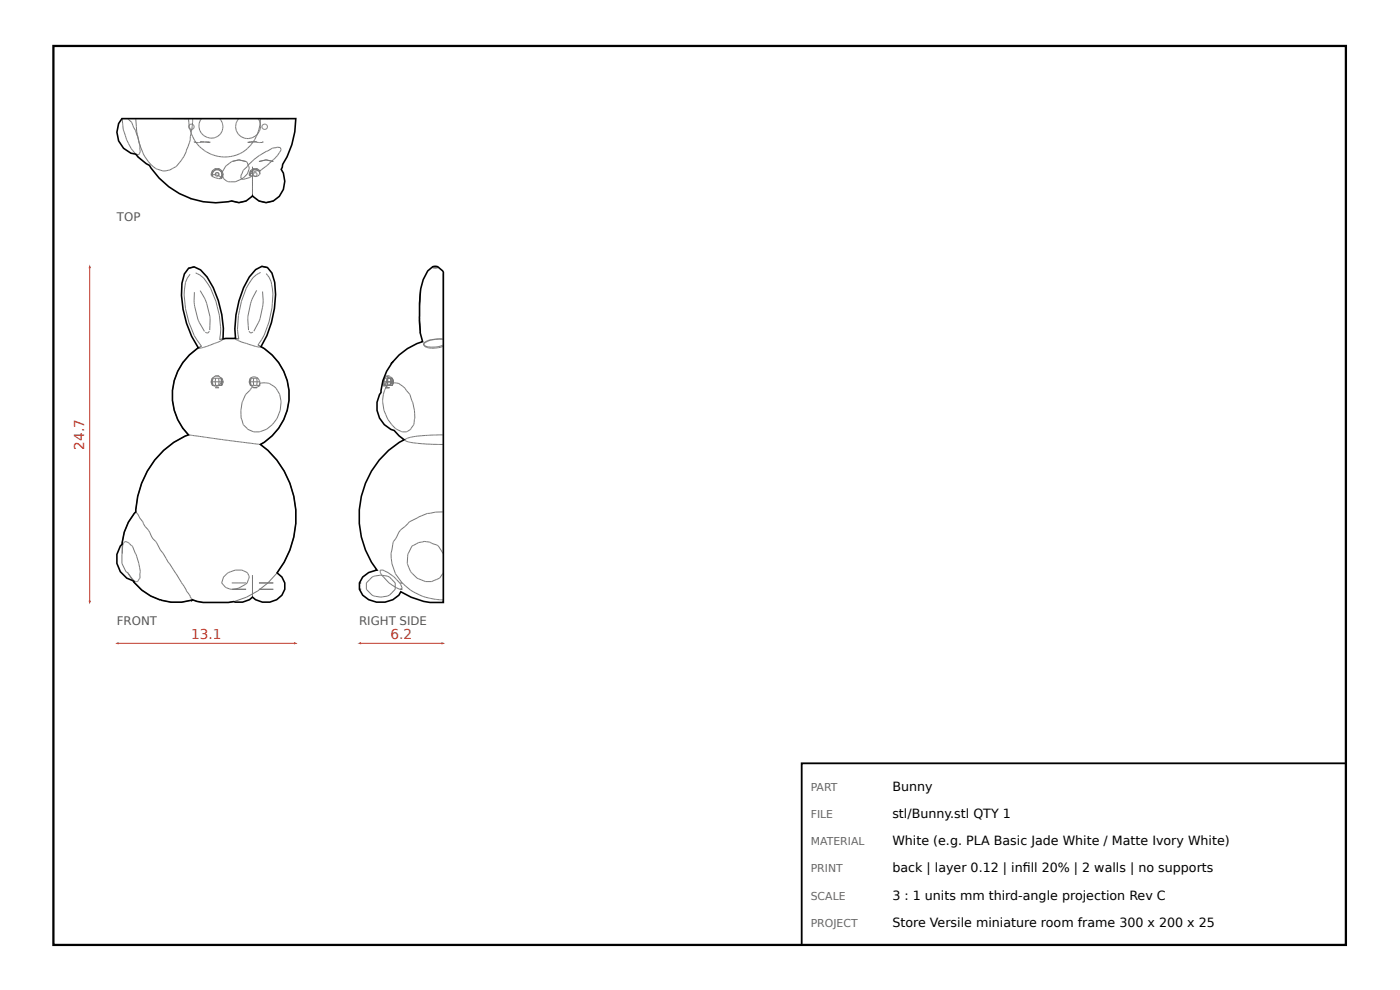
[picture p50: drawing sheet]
<svg xmlns="http://www.w3.org/2000/svg" width="297mm" height="210mm" viewBox="0 0 297 210" stroke-linecap="round" stroke-linejoin="round" font-family="sans-serif">
<defs><g id="words">
<g font-size="2.9" fill="#c0392b">
<text x="17.9" y="95.3" transform="rotate(-90 17.9 95.3)">24.7</text>
<text x="40.6" y="135.4">13.1</text>
<text x="82.9" y="135.4">6.2</text>
</g>
<g font-size="2.7">
<text x="189.3" y="167.6">Bunny</text>
<text x="189.3" y="173.4">stl/Bunny.stl QTY 1</text>
<text x="189.3" y="179.2">White (e.g. PLA Basic Jade White / Matte Ivory White)</text>
<text x="189.3" y="184.9">back | layer 0.12 | infll 20% | 2 walls | no supports</text>
<text x="217" y="184.9">i</text>
<text x="189.3" y="190.7">3 : 1 units mm third-angle projection Rev C</text>
<text x="189.3" y="196.5">Store Versile miniature room frame 300 x 200 x 25</text>
</g>
<g font-size="2.5" fill="#555">
<text x="24.8" y="46.8">TOP</text>
<text x="24.8" y="132.6">FRONT</text>
<text x="76.2" y="132.6">RIGHT SIDE</text>
</g>
<g font-size="2.3" fill="#666">
<text x="172" y="167.6">PART</text>
<text x="172" y="173.4">FILE</text>
<text x="172" y="179.2">MATERIAL</text>
<text x="172" y="184.9">PRINT</text>
<text x="172" y="190.7">SCALE</text>
<text x="172" y="196.5">PROJECT</text>
</g>
</g></defs>
<path d="M11.3 9.7h274.2v190.6h-274.2z" fill="none" stroke="#000" stroke-width=".48"/>
<g fill="none" stroke="#777" stroke-width=".21">
<path d="M25.9 25.1h36.9M25.9 25.1a11.8 11.8 0 0 0 3 7.6l.6 .1 .3-.7-.1-1.4-.2-.3M27.2 25.1v.1a2.32 2.32 0 0 1 1.1 1.8 10.2 10.2 0 0 1 1.2 3.4M28.8 25.1a20.8 20.8 0 0 0 .8 5.3M29.6 30.4l.7 1.9a8.8 8.8 0 0 0 1.9 2.8M32.2 35.1h.1M40 25.1l.2 1.7 .4 1.5M40.5 28.3l-.1 .7a4.5 4.5 0 0 1-.9 2.8l-.5 1.4-1.6 2.1a3.7 3.7 0 0 1-5.2-.2M40.6 28.3l.7 1.6 .7 .8 1.6 1.4a7.6 7.6 0 0 0 7.3 .5l.5-.3M40.9 25.1l-.4 3.2M41.2 30.2h.1M41.3 30l-.1 .2"/>
<path d="M42.5 30l2 .2M42.7 25.1l-.5 1.3a2.62 2.62 0 0 0 3.2 2.8M43.4 30.1l-2.1 .1M43.6 30h.8M44.5 30.1l.1 .1M44.6 30.2h.1M44.8 37l.1 .3M44.8 37h.2M44.9 37.3l.3 .2M44.9 37.2h.1M44.9 37.2v.1M45 37h.1"/>
<path d="M45 36.2l.2 .2M45 36.2l-.2 .8M45 37l.2 .5M45 37l-.1 .2M45.2 37.5l1.3 .4M45.2 36.4l-.2 .6M45.4 29.2h.1M45.7 37v-.3l.5-.1 .2 .1v.5M45.7 35.8v.2M45.7 35.8h.8M45.7 35.8l-.7 .4M45.7 37l.2 .4 .5-.2"/>
<path d="M45.7 37h.1M45.7 37l.7 .2M45.7 37h-.7M45.7 36h.7M45.7 36l-.5 .4M46.4 37.2l.5 .4M46.4 36l.5 .4M46.5 35.8l-.1 .2M46.5 35.8l.6 .4M46.6 25.1a2.5 2.5 0 0 1 .5 2.8 2.71 2.71 0 0 1-1.7 1.3M46.7 25.2h.1M46.9 37.6l-.4 .3"/>
<path d="M46.9 36.4l.2 .6M46.9 37.6h.1M46.9 37.6l.1 .2M46.9 37.6l.2 .1M47 37.8l-.5 .1M47.1 37h.3M47.1 37.7l-.1 .1M47.1 37l-.2 .6M47.1 36.2l.3 .8M47.1 36.2l-.2 .2M47.4 37l-.3 .7M49.2 34.3a4.1 4.1 0 0 0-2.2 2.4 2.12 2.12 0 0 0 1.2 1.7l.1 .1a4.2 4.2 0 0 0 4.1-1.6l.1-.2"/>
<path d="M49.2 34.3h.1M49.3 34.2l-.1 .1M49.7 34.1l-.4 .1M50.5 25.3a2.71 2.71 0 0 0-.3 2.5l.3 .6 .6 .6M50.5 25.3h.1M50.7 25.1l-.2 .2M50.7 33.9l-1.4 .3M50.7 33.9l1.5 .3M50.7 33.9l-.6 .1M51.1 37.8h.1M51.1 29h.1M51.1 29l.8 .3"/>
<path d="M51.4 32.3h.1M51.6 36.1l-.4 1-.1 .7M51.6 36.1h.1M51.9 29.3h.1M52.2 34.2l.2 .2 .5 1.2-.1 .4M52.5 36.7h.1M52.6 30.2h.1M52.7 30.1l-.1 .1M52.8 36l-.3 .7M52.8 36h.1M52.8 30h.9M52.8 37h.3"/>
<path d="M52.8 37l.1 .3M52.9 37.3h.3M53 37.2l-.1 .1M53 37.2h.1M53.1 37l-.1 .2M53.1 36.2l-.3 .8M53.1 36.2l.2 .2M53.1 37l.1 .3M53.1 36.9v.1M53.3 30.2h-.7M53.3 36.4l-.2 .5M53.3 30.2h.1"/>
<path d="M53.5 29.2h.1M53.5 29.2l-.8 .2-.8-.1M53.6 35.4v6.1M53.6 37.2l-.4 .1M53.6 37.2l-.6 .4-1.4 .4-.5-.2M53.6 37.2l.1 .1M53.7 37.3h.1M53.7 35.8h.8M53.7 35.8l.1 .2M53.7 35.8l-.6 .4M53.8 36h.7M53.8 36l-.5 .4"/>
<path d="M53.9 30.1l1.2 .1M54.1 28.9l-.6 .3M54.2 28.9h-.1M54.5 30l-1.2 .2M54.5 36l.2 .2M54.5 36l.5 .4M54.5 28.6l-.1 .3a7.8 7.8 0 0 1-2.9 3.3l-.1 .1M54.5 28.6h.1M54.5 35.8l.6 .4M54.5 35.8v.2M54.7 36.2l-.7 .2-.9 .5M54.7 36.2h.4"/>
<path d="M54.7 25.1a2.29 2.29 0 0 1 .6 1.8 2.8 2.8 0 0 1-1.1 2M54.9 34.2l1.6-.3 1.5 .3M55 33h.1M55 33l-1.1 .8-2.3 2.3M55 36.4l.2 .5M55.1 37a1 1 0 0 1-1.4 .3M55.1 37h.1M55.1 36.3h.1M55.1 36.3l-.1 .1M55.1 36.3l.1 .5M55.1 36.2v.1M55.2 36.8v.1"/>
<path d="M55.2 36.9l-.1 .1M55.2 30.2h-.1M55.3 25.1l-.2 1.6-.6 1.9M55.4 36l-.3 .3M55.4 36h.1M55.6 32.6l-.6 .4M55.6 32.6h.1M55.7 30l.1 .1M55.8 30.1h.1M55.8 30.1l-.6 .1M59.3 32.3l-1 1.3-2.9 2.4M59.3 32.3h.1"/>
<path d="M59.3 32.2v.1M59.4 32.2h-.1M59.4 31.3h.1M59.4 31.3l-.6-.1-1 .2-2.2 1.2M59.4 31.3l.2 .4-.2 .5M40.3 58.1a7.7 7.7 0 0 0-1 6.4 18.4 18.4 0 0 0 3.4 8.9M41.2 56.6l-1.2 .3M41.5 57.9l.9 .4a8.9 8.9 0 0 1 3 4.6 16.7 16.7 0 0 1 1.2 9.1M49.2 42.6l1.5 .4 1.5-.4M54.9 42.6l1.6 .4 1.5-.4M55.3 57.8a6.9 6.9 0 0 0-3.1 3.3 19.7 19.7 0 0 0-1.7 9.8l.2 1M55.6 56.5h.1"/>
<path d="M55.6 56.5l1.2 .2M56.5 58a5.8 5.8 0 0 1 1.4 4.3 19.1 19.1 0 0 1-3.2 10.8M91.9 56.6h.9M91.9 56.6l-.1 .2 .4 .1 .6-.1 .1-.1-.1-.1M91.9 56.7h.9M91.9 56.7l-.1-.1 .5-.1 .6 .1-.1 .1M94.1 57.8v69.9M41.3 61.9l-.1 2.2 .8 3.5 1.4 2.7M42.2 73.8h.1M42.5 61.6v.1M42.5 61.7l1.1 1.8 .9 3.5v3M42.5 73.5l-.3 .3"/>
<path d="M42.6 73.5h-.1M42.7 73.4l-.1 .1M42.7 73.4a11.9 11.9 0 0 0-2.7 18.8M44.4 70.2l-.3 .4-.5-.2M45.4 72.8l-1.5 .6-1.7 .4M45.4 72.8h.1M46.4 79.7l.5 .5M46.5 79.7h-.8l-.7 .5M46.7 72h-.1M46.7 72h.1M46.8 72.3l-1.4 .5M46.8 72.3h.1"/>
<path d="M47.2 71.9l-.5 .1M47.2 71.9h.1M47.2 71.9l.1 .1M47.3 72h.1M47.3 72l-.5 .3M50.5 71.8l-.5 .1 .6 .3M50.5 71.8h.1M50.5 71.8l.2 .1M50.6 72.2h.1M50.6 72.2l.5 .3M50.7 71.9l-2.8-.1-1.3 .2M51.1 72.5h.1"/>
<path d="M51.1 72.5l.8 .2M51.9 72.7h.1M51.9 72.7l1.6 .5M52.8 70.2l.4 .4 .5-.2M53.5 73.2h.1M53.5 73.2l.6 .2M54.1 73.4h.1M54.2 73.4l.5 .2M54.5 61.5l-1.1 2-.8 3.5 .1 3M54.7 73.6h.1M54.7 73.1l.4 .3M54.7 73.1a11.9 11.9 0 0 1 .6 21.1"/>
<path d="M54.8 73.6h.5M55.1 73.4h.1M55.1 73.4l.2 .1M55.3 73.6h.1M55.7 61.8l.1 2.2-.6 3.5-1.3 2.7M82.2 79.7l-.2 1M82.6 79.7h-.6l-.4 .5M89 67.9l.2 2.4M89 67.6v.3M89 67.6v.5M89 64.3v3.3M89 67.8l.2 2.2"/>
<path d="M89 68.3l.2 2.1M89 67v.8M89 67.5v.1M89 64v.3M89 64.5v.4M89 64.5v.5M89.1 64l-.1 .5M89.1 63.2v.3M89.1 63.6v.5M89.2 70.4v.2zM89.2 70.5v.1M89.2 61.6l-.1 1.6"/>
<path d="M89.2 61.8l-.2 2.2M89.2 61.5v.8M89.2 61.9v.1M89.8 72.8l.2 .4M89.9 72.8h.1M89.9 72.7h.1M89.9 72.7v.1M90 72.8l.1 .6M90 72.8h.1M90 73.2h.1M90.1 73.4h.1M90.7 72.2l-.8 .5"/>
<path d="M90.7 72.2h.1M90.8 72.3h.1M90.8 72.3l-.8 .5M93.9 71.8h.1M93.9 71.8l-1.5 .1-1.7 .3M93.9 71.8l.2 .1M94 72h-1.7l-1.5 .3M94 72h.1M94.1 73.4l-1 .3-1.5 .1-.7-.1-.8-.3M94.1 73.1l-1 .4-1.5 .1-1.2-.2-.4-.2M40 92.2l1.3 .2M40 92.2a18 18 0 0 0-11.2 16.3"/>
<path d="M41.3 92.4l10.1 1.4M41.3 92.4h.1M44.8 80.9h2.6M44.8 80.9l.2 .8h2.1l.3-.8M44.9 80.7h.1M45 80.2h2.1l.3 .7M45 80.2l-.2 .7M45 80.2l-.1 .5M45.2 80.2l-.2 .7 .2 .8M45.7 82.2h.8M45.7 80.2v1.5M46.4 80.2v1.5"/>
<path d="M46.9 80.2h.1M46.9 80.2l.2 .7M46.9 80.2v.1M46.9 80.3a1.29 1.29 0 0 1-1.2 1.6l-.5-.2-.3-.8v-.2M46.9 80.3l.2 .6M47.1 80.9l-.2 .8M51.4 93.8h.1M51.4 93.8l1.9 .2M51.6 90l.8 .8M51.6 90h.1M52.4 90.8h.1M52.4 90.8l.2 .2 1.1 .5a2.62 2.62 0 0 0 1.9-.1"/>
<path d="M52.8 80.9h2.3M52.8 80.9l.3 .8h2.1M53 80.7l.1 .7M53 80.7h.1M53.1 80.2l-.1 .5M53.1 80.2l-.3 .7M53.1 81.4l.1 .3 .4 .3M53.1 81.4h.1M53.1 80.2a1.19 1.19 0 0 1 1.6 0M53.1 80.2h.1M53.1 80.2h1.6M53.3 94h.1"/>
<path d="M53.3 80.2l-.2 .7 .2 .8M53.3 94l1.8 .2M53.6 82l-.5 .7a4 4 0 0 0-1.6 2.4l-.4 1.9a5.3 5.3 0 0 0 .5 3M53.6 82l.1 .1M53.7 82.1h.1M53.7 82.2h.8M53.8 80.2v1.5M54.5 80.2v1.5M54.7 80.2l.4 .7M55.1 94.2h.1M55.1 81.3h.1M55.1 94.2h.2"/>
<path d="M55.1 81.3l.1 .4M55.1 81.3l-.1 .4M55.1 80.9v.4M55.2 81.7l-.7 .4h-.8M55.3 94.2a19.3 19.3 0 0 1-.6 31.1l-2.4 1.3-2.6 .9-1.2 .2h-5.4l-2.2-.5M55.4 81.2l-.3 .1M55.4 81.2h.1M55.6 91.4h.1M56.6 81.2h-1.2M56.6 81.2h.1M56.6 81.2a3.7 3.7 0 0 1 2.7 2.3l.1 .2a6 6 0 0 1 0 3.3M59.4 87a6.8 6.8 0 0 1-2.8 3.9l-1 .5"/>
<path d="M59.4 87h.1M81.4 80.9h2.1M81.4 80.9l-.1 .8M81.5 87a8.7 8.7 0 0 0 2.3 3.8M81.5 87h.1M81.6 80.3l-.2 .6M81.6 80.3l-.1 .6 .1 .8M81.6 80.2v.1M81.6 80.2h1.6l.3 .7M81.6 80.2h.1M81.8 82.1h.1M81.8 82.2h.8"/>
<path d="M81.9 81.4l.1 .6M81.9 81.4h.1M81.9 80.9v.5M82 80.9l-.3 .9-.2 .1-.2-.2M82 80.7l-.1 .2M82 80.7a.71 .71 0 0 1 1-.7l-.1 1.3M82 80.7h.1M82 82l-.4 .8-.4 1.8 .3 2.4M82 82l-.2 .1M82.2 80.2v1.5M82.2 81.8l-.4 .3M82.3 81.8h-.1"/>
<path d="M82.8 80.2l.2 .7-.2 .8 .1-.4M82.9 81.3l-.6 .5M82.9 81.3h.1M83.2 81.2l-.3 .1M83.2 81.2h.1M83.5 80.9l-.3 .8h-1.9M83.8 90.8h.1M83.9 90.8l1.5 .8h.8M84.1 81.2h-.9M84.1 81.2h.1M84.1 81.2a3.6 3.6 0 0 1 2.1 1.6l.8 .9 .6 1.6 .3 1.7M86 93.2v.3l.9 .3"/>
<path d="M86 93.2h.1M86.1 93.1l-.1 .1M86.1 93.1h.1M86.3 91.5l-.1 .1M86.6 91.4l-.3 .1M86.6 91.4h.1M86.6 93.7h.1M86.9 93.8h.1M86.9 93.8l1.6 .2M87.9 87h.1M87.9 87l.1 1.7a2.85 2.85 0 0 1-1.4 2.7M88.5 94h.1"/>
<path d="M88.6 94l3.9 .2M89.4 92.4h.1M92.5 94.2h.1M92.5 94.2h1.6M94.1 92.2l-5.6 .3-1.5 .2-.9 .4M25.9 117.3a4.6 4.6 0 0 0 .8 3.9M27.3 115a.75 .75 0 0 0-.9-.1 .75 .75 0 0 0-.4 .9l-.1 1.5M27.3 115v.1M27.3 115.1l.8 .7a17.9 17.9 0 0 1 1.7 5.4l-.1 1.4-.5 .7a1.49 1.49 0 0 1-1.3-.7l-.7-1M28.8 108.5h.1M28.8 108.5a11.2 11.2 0 0 0-2.9 8.8M28.8 108.5l1.5 2.1 .5 1a5.2 5.2 0 0 1 1.4 2.2l1 1.3 .8 1.5 3.4 5.1"/>
<path d="M90.6 108.9l-3.7 1.7-1 1a4.7 4.7 0 0 0-2 2.7l-.5 .6a8.5 8.5 0 0 0-.3 4.3l.8 2.5M90.6 108.9h.1M94.1 108.5l-1.7 .1-1.7 .3M94.1 117.4l-.5-.8a2.3 2.3 0 0 0-2-1.4 4.4 4.4 0 0 0-4.2 .5v.1a4.6 4.6 0 0 0-1 3.7l.7 1.7 .4 .4a3.9 3.9 0 0 0 2.3 1.5 2.79 2.79 0 0 0 2.8-.2 2.01 2.01 0 0 0 1.5-1.4M26.7 121.2h.1M26.7 121.2l.5 .3M27.2 121.5v.1M27.2 121.6a11.5 11.5 0 0 0 13.7 5.6M37.4 121.7h.1M37.4 121.7l3 4.7M40.4 126.5l.4 .6M40.4 126.4v.1"/>
<path d="M40.8 127.1h.1M40.8 127.1l.1 .1M40.9 127.2h.1M47 123.6h.1M47 123.6l.2 .2a2.42 2.42 0 0 0 2 1.2M49.2 123.6h3M52.2 124.9l-3 .1M52.5 121.5a3.1 3.1 0 0 0-3.6-.3l-.7 .4a3.1 3.1 0 0 0-1.2 2M52.5 121.5v.1M52.5 121.6l.4 .7-.2 .6a3 3 0 0 1-2.6 1.9l-.9 .2M53.6 121.9v4.7M54.9 124.9h3.1"/>
<path d="M54.9 123.6h3.1M76.3 124.9h.3M76.3 123.6h.3M78.9 122.3a4.4 4.4 0 0 1 3.7 0l1.2 1.3v1.3a3.7 3.7 0 0 1-6.1 0v-1.3zM82.5 121.5l-1.2-.6h-.6v.6l1.8 2.1M82.5 121.5v.1M82.5 123.6h.1M82.5 121.6a7.2 7.2 0 0 1 2.8 2.9v.2l-.3 .3M82.5 123.6l1.5 1 1 .4M83.9 121.7h.1M83.9 121.7l1.4 1.9M85 123.6h.3"/>
<path d="M85.3 124.9l-.3 .1M85.3 123.6a11.2 11.2 0 0 0 4.2 2.8l2.5 .6 2.1 .2"/>
<circle cx="40.6" cy="26.9" r=".58"/>
<circle cx="54.1" cy="37" r=".4"/>
<circle cx="56.2" cy="26.9" r=".58"/>
</g>
<path d="M25.9 25.1h36.9a17.9 17.9 0 0 1-2.8 9.7l-.3 1.1a4.5 4.5 0 0 1-3.2 7.1l-1.6-.4-1.3-1.1a3.6 3.6 0 0 1-4.5 1.1 16.5 16.5 0 0 1-17.4-7.5 7.4 7.4 0 0 1-2.9-2.4 4.6 4.6 0 0 1-2.9-7.6zM40 56.9l1.2-.3a4.5 4.5 0 0 1 2.7 2.1 21.3 21.3 0 0 1 3.4 13.1h2.7a21.2 21.2 0 0 1 2.9-13.1l1.3-1.5 1.4-.7 1.2 .2 .9 1.2a17 17 0 0 1-.1 10.5l-1 2.8-1.2 2.3a11.9 11.9 0 0 1-.1 20.7 19.4 19.4 0 0 1 3.5 27.3 3.2 3.2 0 0 1 1.7 2.8 3.2 3.2 0 0 1-1.8 2.8l-1.5 .6h-1.5l-1.5-.6-.6-.5a3.4 3.4 0 0 1-2.9 1.1h-.8a1.72 1.72 0 0 0-1.4 0h-5.4l-2.2-.5-2.4 .5h-2.2l-2.2-.5a11.7 11.7 0 0 1-5.6-3.7l-.3-.4a4.8 4.8 0 0 1-2.3-7.7 8.3 8.3 0 0 1 1.3-4.7l1.6-2.2a18.3 18.3 0 0 1 11.2-16.3 11.9 11.9 0 0 1 2.1-18.5 21 21 0 0 1-3.5-13.6l.5-2zM90.8 57.4l1-.8 .7-.1 .4 .1 1.2 1.1v70h-2.8a13.9 13.9 0 0 1-6.3-2.2 4.6 4.6 0 0 1-4.6 2.2h-.4a3.7 3.7 0 0 1-3.1-1.5 2.98 2.98 0 0 1 1.3-4.8l1.8-.5a18.7 18.7 0 0 1 5.7-27.7l-1-.8-1.1-1.1a5.3 5.3 0 0 1-2.8-8.1 10.9 10.9 0 0 1 2.4-6.3 12.7 12.7 0 0 1 6.5-4.5l-.5-1.8-.2-2.7v-3.6l.3-3.2a9.1 9.1 0 0 1 1.5-3.7z" fill="none" stroke="#000" stroke-width=".34"/>
<path d="M24.8 136.4h38" fill="none" stroke="#c0392b" stroke-width=".21"/>
<g fill="#c0392b">
<path d="M24.4 136.4l.8-.2v.4z"/>
<path d="M62.4 136.2l.7 .2-.7 .2z"/>
</g>
<path d="M19 56.5v71.2" fill="none" stroke="#c0392b" stroke-width=".21"/>
<g fill="#c0392b">
<path d="M18.8 127.3h.5l-.3 .8z"/>
<path d="M19 56.1l.3 .8h-.5z"/>
</g>
<path d="M76.2 136.4h17.9" fill="none" stroke="#c0392b" stroke-width=".21"/>
<g fill="#c0392b">
<path d="M75.8 136.4l.8-.2v.4z"/>
<path d="M93.7 136.2l.7 .2-.7 .2z"/>
</g>
<path d="M170.1 161.8h115.4v38.5h-115.4z" fill="none" stroke="#000" stroke-width=".38"/>
<use href="#words"/>
</svg>
